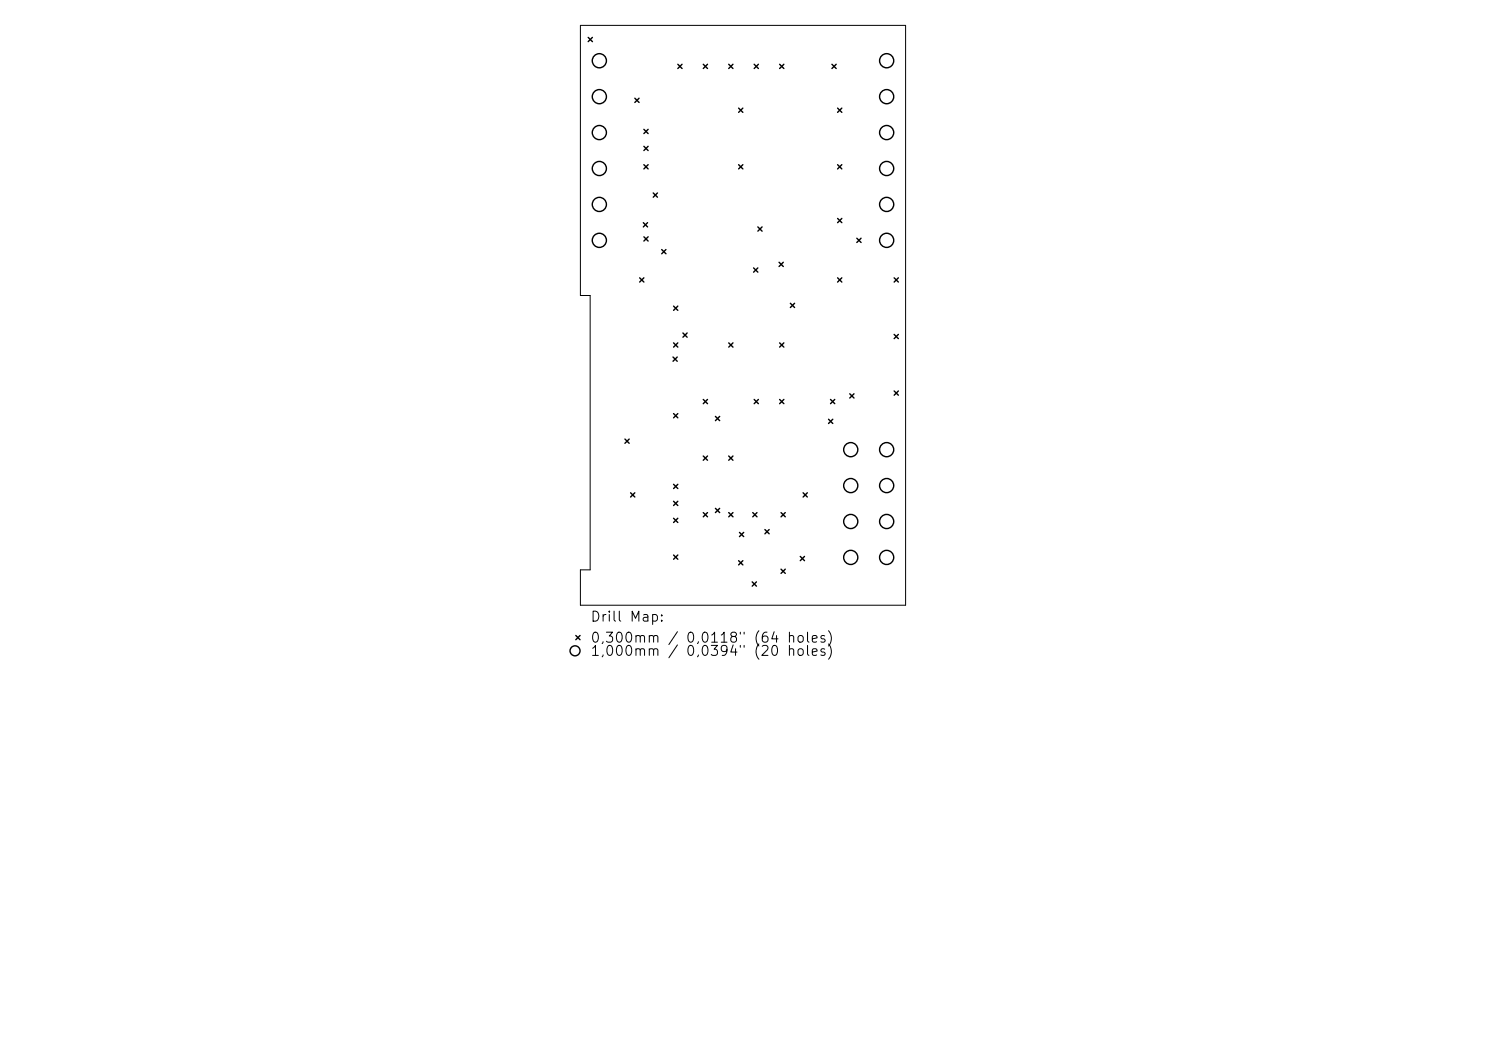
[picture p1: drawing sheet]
<svg xmlns="http://www.w3.org/2000/svg" width="297mm" height="210mm" viewBox="0 0 297 210" stroke-linecap="round" stroke-linejoin="round" font-family="sans-serif">
<defs><g id="words">
<g font-size="2">
<text x="117.9" y="124.7">Drill Map:</text>
<text x="117.9" y="128.9">0,300mm / 0,0118&quot; (64 holes)</text>
<text x="117.9" y="131.6">1,000mm</text>
<text x="136.9" y="131.6">0,0394&quot; (20</text>
</g>
</g></defs>
<path d="M116 5.1h65v115.8h-65v-7h2v-54.9h-2z" fill="none" stroke="#000" stroke-width=".2"/>
<g fill="none" stroke="#000" stroke-width=".28">
<path d="M117.6 7.5l.8 .8M118.4 7.5l-.8 .8M126.9 19.6l.8 .9M127.7 19.6l-.8 .9M135.5 12.8l.8 .9M136.3 12.8l-.8 .9M140.6 12.8l.8 .9M141.4 12.8l-.8 .9M145.6 12.8l.9 .9M146.5 12.8l-.9 .9M150.7 12.8l.9 .9M151.6 12.8l-.9 .9"/>
<path d="M155.8 12.8l.9 .9M156.7 12.8l-.9 .9M166.3 12.8l.8 .9M167.1 12.8l-.8 .9M128.7 25.8l.8 .9M128.7 29.2l.8 .9M128.7 32.9l.8 .9M129.5 25.8l-.8 .9M129.5 29.2l-.8 .9M129.5 32.9l-.8 .9M130.6 38.6l.8 .8M131.4 38.6l-.8 .8"/>
<path d="M147.6 21.6l.9 .9M147.6 32.9l.9 .9M148.5 21.6l-.9 .9M148.5 32.9l-.9 .9M167.4 21.6l.9 .9M167.4 32.9l.9 .9M168.3 21.6l-.9 .9M168.3 32.9l-.9 .9M127.8 55.5l.9 .9M128.6 44.5l.8 .8M128.7 55.5l-.9 .9M128.7 47.3l.8 .9"/>
<path d="M129.4 44.5l-.8 .8M129.5 47.3l-.8 .9M132.3 49.9l.8 .8M133.1 49.9l-.8 .8M150.6 53.5l.9 .9M151.5 53.5l-.9 .9M151.5 45.3l.8 .9M152.3 45.3l-.8 .9M155.7 52.4l.9 .9M156.6 52.4l-.9 .9M167.4 43.6l.9 .9M167.4 55.5l.9 .9"/>
<path d="M168.3 43.6l-.9 .9M168.3 55.5l-.9 .9M171.2 47.6l.9 .8M172.1 47.6l-.9 .8M178.7 55.5l.9 .9M179.6 55.5l-.9 .9M134.5 71.3l.9 .9M134.6 61.2l.9 .8M134.6 68.5l.9 .9M135.4 71.3l-.9 .9M135.5 61.2l-.9 .8M135.5 68.5l-.9 .9"/>
<path d="M136.5 66.5l.8 .9M137.3 66.5l-.8 .9M140.6 79.8l.8 .9M141.4 79.8l-.8 .9M145.6 68.5l.9 .9M146.5 68.5l-.9 .9M150.7 79.8l.9 .9M151.6 79.8l-.9 .9M155.8 68.5l.9 .9M155.8 79.8l.9 .9M156.7 68.5l-.9 .9M156.7 79.8l-.9 .9"/>
<path d="M158 60.6l.8 .8M158.8 60.6l-.8 .8M166 79.8l.8 .9M166.8 79.8l-.8 .9M169.8 78.7l.9 .8M170.7 78.7l-.9 .8M178.7 66.8l.9 .9M178.7 78.1l.9 .9M179.6 66.8l-.9 .9M179.6 78.1l-.9 .9M124.9 87.7l.9 .9M125.8 87.7l-.9 .9"/>
<path d="M126 98.5l.9 .8M126.9 98.5l-.9 .8M134.6 82.6l.9 .9M134.6 96.8l.9 .8M135.5 82.6l-.9 .9M135.5 96.8l-.9 .8M140.6 91.1l.8 .9M141.4 91.1l-.8 .9M143 83.2l.8 .9M143.8 83.2l-.8 .9M145.6 91.1l.9 .9M146.5 91.1l-.9 .9"/>
<path d="M160.5 98.5l.9 .8M161.4 98.5l-.9 .8M165.6 83.8l.8 .8M166.4 83.8l-.8 .8M134.6 100.2l.9 .8M134.6 103.6l.9 .8M134.6 110.9l.9 .8M135.5 100.2l-.9 .8M135.5 103.6l-.9 .8M135.5 110.9l-.9 .8M140.6 102.4l.8 .9M141.4 102.4l-.8 .9"/>
<path d="M143 101.6l.8 .8M143.8 101.6l-.8 .8M145.6 102.4l.9 .9M146.5 102.4l-.9 .9M147.6 112l.9 .9M147.8 106.4l.8 .8M148.5 112l-.9 .9M148.6 106.4l-.8 .8M150.3 116.3l.9 .8M150.5 102.4l.8 .9M151.2 116.3l-.9 .8M151.3 102.4l-.8 .9"/>
<path d="M152.9 105.8l.8 .9M153.7 105.8l-.8 .9M156.1 102.4l.9 .9M156.1 113.7l.9 .9M157 102.4l-.9 .9M157 113.7l-.9 .9M159.9 111.2l.9 .8M160.8 111.2l-.9 .8M115.1 127l.8 .8M115.9 127l-.8 .8"/>
<circle cx="119.8" cy="12.1" r="1.41"/>
<circle cx="119.8" cy="19.3" r="1.41"/>
<circle cx="177.2" cy="12.1" r="1.41"/>
<circle cx="177.2" cy="19.3" r="1.41"/>
<circle cx="119.8" cy="26.5" r="1.41"/>
<circle cx="119.8" cy="33.7" r="1.41"/>
<circle cx="177.2" cy="26.5" r="1.41"/>
<circle cx="177.2" cy="33.7" r="1.41"/>
<circle cx="119.8" cy="40.8" r="1.41"/>
<circle cx="119.8" cy="48" r="1.41"/>
<circle cx="177.2" cy="40.8" r="1.41"/>
<circle cx="177.2" cy="48" r="1.41"/>
<circle cx="170" cy="97" r="1.41"/>
<circle cx="170" cy="89.8" r="1.41"/>
<circle cx="177.2" cy="97" r="1.41"/>
<circle cx="177.2" cy="89.8" r="1.41"/>
<circle cx="170" cy="104.2" r="1.41"/>
<circle cx="170" cy="111.4" r="1.41"/>
<circle cx="177.2" cy="104.2" r="1.41"/>
<circle cx="177.2" cy="111.4" r="1.41"/>
<circle cx="114.9" cy="130" r="1"/>
</g>
<use href="#words"/>
</svg>
